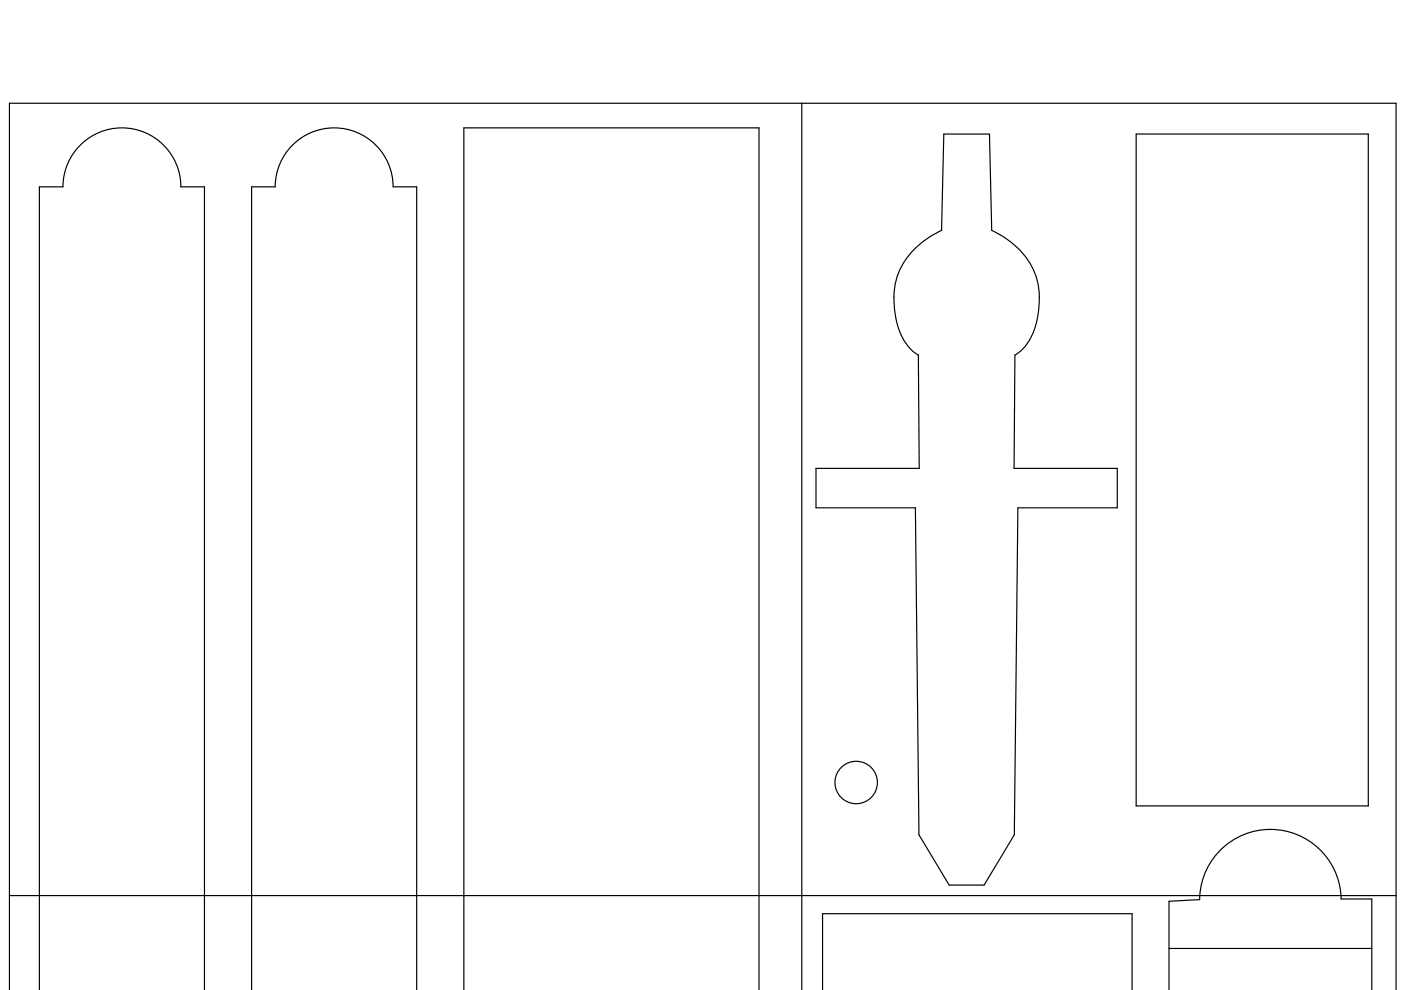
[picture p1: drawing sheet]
<svg xmlns="http://www.w3.org/2000/svg" width="297mm" height="210mm" viewBox="0 0 297 210" stroke-linecap="round" stroke-linejoin="round" font-family="sans-serif">
<g fill="none" stroke="#000" stroke-width=".25">
<path d="M170 21.9v188.1M200.1 28.4h9.7l.5 20.5a17.6 17.6 0 0 1 9.5 10.1 18 18 0 0 1-2 13.9l-1.3 1.4-1.3 1-.2 24h21.9v8.4h-21.1l-.7 69.3-6.5 10.7h-7.4l-6.4-10.7-.7-69.3h-21.1v-8.4h21.9l-.2-24a9.2 9.2 0 0 1-4.4-6.2 17.8 17.8 0 0 1 .4-11.8 18.1 18.1 0 0 1 8.9-8.4zM240.9 28.4h49.2v142.5h-49.2zM2 189.9h294M2 210v-188.1h294v188.1M8.3 210v-170.4h5a12.5 12.5 0 0 1 12.5-12.5 12.5 12.5 0 0 1 12.5 12.5h5v170.4M53.3 210v-170.4h5a12.5 12.5 0 0 1 12.5-12.5 12.5 12.5 0 0 1 12.5 12.5h5v170.4M98.3 210v-182.9h62.6v182.9M174.4 210v-16.3h65.6v16.3M247.8 210v-18.9l6.5-.4a15 15 0 0 1 15-14.8 15 15 0 0 1 15 14.7h6.5v19.4M247.8 201.1h43"/>
<circle cx="181.5" cy="165.9" r="4.5"/>
</g>
</svg>
